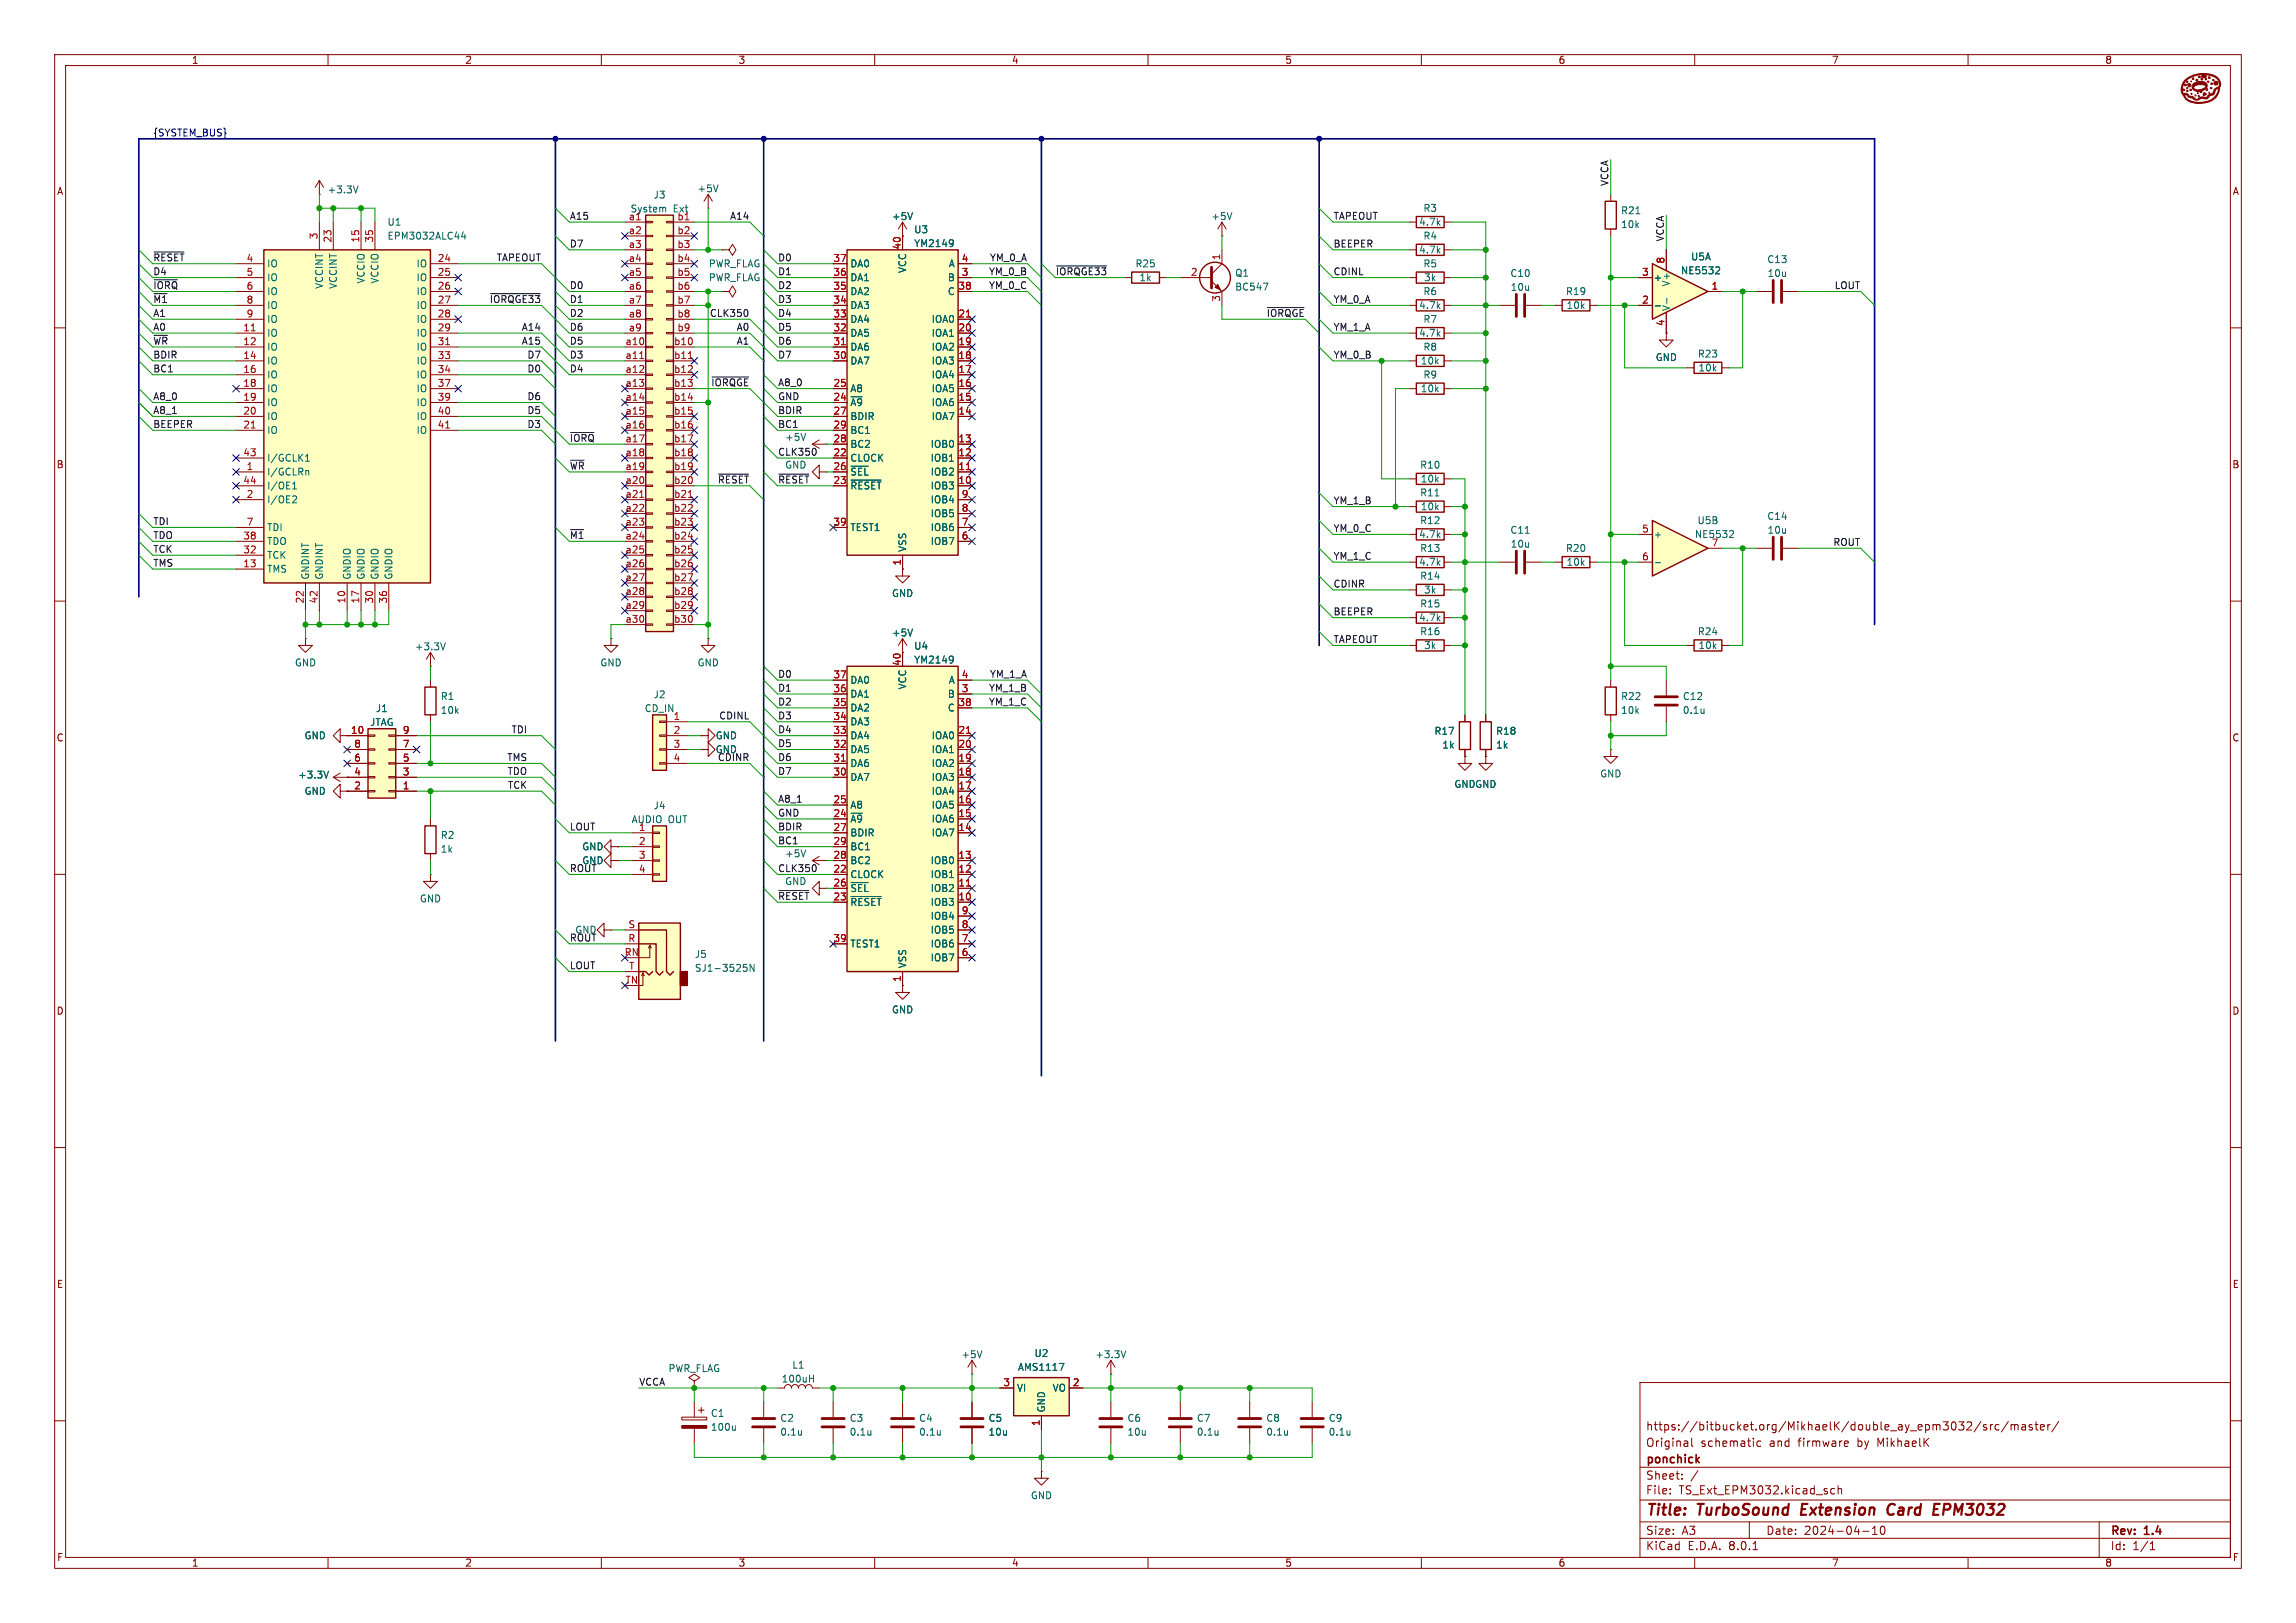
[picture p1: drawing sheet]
<svg xmlns="http://www.w3.org/2000/svg" width="420mm" height="297mm" viewBox="0 0 420 297" stroke-linecap="round" stroke-linejoin="round" font-family="sans-serif">
<defs><g id="words">
<g font-size="2.8" fill="#840000">
<text x="301" y="277.9">Title:</text>
<text x="310.6" y="277.9">TurboSound</text>
<text x="330.3" y="277.9">Extension</text>
<text x="346.9" y="277.9">Card</text>
<text x="356.1" y="277.9">EPM3032</text>
</g>
<g font-size="2.1" fill="#840000">
<text x="301" y="262">https://bitbucket.org/MikhaelK/double_ay_epm3032/src/master/</text>
<text x="301" y="268.2">ponchick</text>
<text x="301" y="265">Original</text>
<text x="311.1" y="265">schematic</text>
<text x="323.7" y="265">and</text>
<text x="329.1" y="265">firmware</text>
<text x="340" y="265">by</text>
<text x="343.8" y="265">MikhaelK</text>
<text x="301" y="273.7">File:</text>
<text x="301" y="271">Sheet:</text>
<text x="307.1" y="273.7">TS_Ext_EPM3032.kicad_sch</text>
<text x="301" y="281.1">Size:</text>
<text x="307.6" y="281.1">A3</text>
<text x="323" y="281.1">Date:</text>
<text x="330" y="281.1">2024-04-10</text>
<text x="386" y="281.3">Rev:</text>
<text x="392.4" y="281.3">1.4</text>
<text x="301" y="283.9">KiCad</text>
<text x="308.7" y="283.9">E.D.A.</text>
<text x="316.3" y="283.9">8.0.1</text>
<text x="386" y="283.9">Id:</text>
<text x="390.1" y="283.9">1/1</text>
</g>
<g font-size="1.8" fill="#840000">
<text x="35" y="11.9">1</text>
<text x="85" y="11.9">2</text>
<text x="135" y="11.9">3</text>
<text x="185" y="11.9">4</text>
<text x="235" y="11.9">5</text>
<text x="285" y="11.9">6</text>
<text x="335" y="11.9">7</text>
<text x="385" y="11.9">8</text>
<text x="10.3" y="35.9">A</text>
<text x="408.3" y="35.9">A</text>
<text x="10.3" y="85.9">B</text>
<text x="408.2" y="85.9">B</text>
<text x="10.3" y="135.9">C</text>
<text x="408.2" y="135.9">C</text>
<text x="10.3" y="185.9">D</text>
<text x="408.2" y="185.9">D</text>
<text x="10.3" y="235.9">E</text>
<text x="408.3" y="235.9">E</text>
<text x="10.3" y="285.9">F</text>
<text x="35" y="286.9">1</text>
<text x="85" y="286.9">2</text>
<text x="135" y="286.9">3</text>
<text x="185" y="286.9">4</text>
<text x="235" y="286.9">5</text>
<text x="285" y="286.9">6</text>
<text x="335" y="286.9">7</text>
<text x="385" y="286.9">8</text>
<text x="408.3" y="285.9">F</text>
</g>
<text font-size="1.8" fill="#000084" x="27.9" y="25">{SYSTEM_BUS}</text>
<g font-size="1.8" fill="#006464">
<text x="59.8" y="35.6">+3.3V</text>
<text x="127.5" y="35.4">+5V</text>
<text x="70.8" y="41.5">U1</text>
<text x="114.9" y="40.4">a1</text>
<text x="115.3" y="39.1">System</text>
<text x="119.5" y="36.5">J3</text>
<text x="123.1" y="39.1">Ext</text>
<text x="123.8" y="40.4">b1</text>
<text x="163.1" y="40.5">+5V</text>
<text x="221.5" y="40.5">+5V</text>
<text x="259.5" y="41.5">4.7k</text>
<text x="260.3" y="39">R3</text>
<text x="296.4" y="39.4">R21</text>
<text x="296.4" y="41.9">10k</text>
<text x="70.8" y="44">EPM3032ALC44</text>
<text x="167.1" y="42.9">U3</text>
<text x="167.1" y="45.4">YM2149</text>
<text x="259.5" y="46.6">4.7k</text>
<text x="260.3" y="44">R4</text>
<text x="309.2" y="47.9">U5A</text>
<text x="48.8" y="49.1">IO</text>
<text x="48.8" y="51.7">IO</text>
<text x="59.3" y="53" transform="rotate(-90 59.3 53)">VCCINT</text>
<text x="61.8" y="53" transform="rotate(-90 61.8 53)">VCCINT</text>
<text x="66.9" y="52" transform="rotate(-90 66.9 52)">VCCIO</text>
<text x="69.4" y="52" transform="rotate(-90 69.4 52)">VCCIO</text>
<text x="76.1" y="49.1">IO</text>
<text x="76.1" y="51.7">IO</text>
<text x="129.5" y="49.1">PWR_FLAG</text>
<text x="129.5" y="51.7">PWR_FLAG</text>
<text x="155.4" y="51.7">DA1</text>
<text x="155.4" y="49.1">DA0</text>
<text x="166" y="50.1" transform="rotate(-90 166 50.1)">VCC</text>
<text x="173.3" y="51.7">B</text>
<text x="173.5" y="49.1">A</text>
<text x="207.6" y="49.1">R25</text>
<text x="208.3" y="51.7">1k</text>
<text x="225.8" y="53.4">BC547</text>
<text x="225.8" y="50.8">Q1</text>
<text x="260.3" y="49.1">R5</text>
<text x="260.4" y="51.7">3k</text>
<text x="276.2" y="50.9">C10</text>
<text x="276.2" y="53.4">10u</text>
<text x="302.4" y="51.7">+</text>
<text x="305.7" y="52.5" transform="rotate(-90 305.7 52.5)">V+</text>
<text x="307.4" y="50.4">NE5532</text>
<text x="323.2" y="48.3">C13</text>
<text x="323.2" y="50.9">10u</text>
<text x="48.8" y="54.2">IO</text>
<text x="48.8" y="56.7">IO</text>
<text x="48.8" y="59.3">IO</text>
<text x="76.1" y="54.2">IO</text>
<text x="76.1" y="56.7">IO</text>
<text x="76.1" y="59.3">IO</text>
<text x="155.4" y="59.3">DA4</text>
<text x="155.4" y="56.7">DA3</text>
<text x="155.4" y="54.2">DA2</text>
<text x="170.3" y="59.3">IOA0</text>
<text x="173.3" y="54.2">C</text>
<text x="259.5" y="56.7">4.7k</text>
<text x="260.3" y="59.3">R7</text>
<text x="260.3" y="54.2">R6</text>
<text x="286.3" y="54.2">R19</text>
<text x="286.5" y="56.7">10k</text>
<text x="305.7" y="57" transform="rotate(-90 305.7 57)">V-</text>
<text x="48.8" y="61.8">IO</text>
<text x="48.8" y="64.4">IO</text>
<text x="76.1" y="61.8">IO</text>
<text x="76.1" y="64.4">IO</text>
<text x="155.4" y="64.4">DA6</text>
<text x="155.4" y="61.8">DA5</text>
<text x="170.3" y="64.4">IOA2</text>
<text x="170.3" y="61.8">IOA1</text>
<text x="259.5" y="61.8">4.7k</text>
<text x="260.3" y="64.4">R8</text>
<text x="310.5" y="65.6">R23</text>
<text x="48.8" y="66.9">IO</text>
<text x="48.8" y="69.4">IO</text>
<text x="48.8" y="72">IO</text>
<text x="76.1" y="66.9">IO</text>
<text x="76.1" y="69.4">IO</text>
<text x="76.1" y="72">IO</text>
<text x="155.4" y="72">A8</text>
<text x="155.4" y="66.9">DA7</text>
<text x="170.3" y="72">IOA5</text>
<text x="170.3" y="69.4">IOA4</text>
<text x="170.3" y="66.9">IOA3</text>
<text x="259.8" y="66.9">10k</text>
<text x="259.8" y="72">10k</text>
<text x="260.3" y="69.4">R9</text>
<text x="302.8" y="66.3">GND</text>
<text x="310.6" y="68.2">10k</text>
<text x="48.8" y="74.5">IO</text>
<text x="48.8" y="77.1">IO</text>
<text x="76.1" y="74.5">IO</text>
<text x="76.1" y="77.1">IO</text>
<text x="155.4" y="74.5">~{A9}</text>
<text x="155.4" y="77.1">BDIR</text>
<text x="170.3" y="77.1">IOA7</text>
<text x="170.3" y="74.5">IOA6</text>
<text x="48.8" y="79.6">IO</text>
<text x="76.1" y="79.6">IO</text>
<text x="143.5" y="80.9">+5V</text>
<text x="155.4" y="82.1">BC2</text>
<text x="155.4" y="79.6">BC1</text>
<text x="170.1" y="82.1">IOB0</text>
<text x="48.8" y="87.2">I/GCLRn</text>
<text x="48.8" y="84.7">I/GCLK1</text>
<text x="48.8" y="89.8">I/OE1</text>
<text x="143.5" y="86">GND</text>
<text x="155.4" y="84.7">CLOCK</text>
<text x="155.4" y="89.8">~{RESET}</text>
<text x="155.4" y="87.2">~{SEL}</text>
<text x="170.1" y="89.8">IOB3</text>
<text x="170.1" y="87.2">IOB2</text>
<text x="170.1" y="84.7">IOB1</text>
<text x="259.7" y="86">R10</text>
<text x="259.8" y="88.5">10k</text>
<text x="48.8" y="92.3">I/OE2</text>
<text x="170.1" y="94.8">IOB5</text>
<text x="170.1" y="92.3">IOB4</text>
<text x="259.7" y="91">R11</text>
<text x="259.8" y="93.6">10k</text>
<text x="323.2" y="95.3">C14</text>
<text x="48.8" y="99.9">TDO</text>
<text x="48.8" y="97.4">TDI</text>
<text x="155.4" y="97.4">TEST1</text>
<text x="166" y="101.1" transform="rotate(-90 166 101.1)">VSS</text>
<text x="170.1" y="99.9">IOB7</text>
<text x="170.1" y="97.4">IOB6</text>
<text x="259.5" y="98.7">4.7k</text>
<text x="259.7" y="101.2">R13</text>
<text x="259.7" y="96.1">R12</text>
<text x="276.2" y="97.9">C11</text>
<text x="276.2" y="100.4">10u</text>
<text x="286.3" y="101.2">R20</text>
<text x="302.4" y="98.7">+</text>
<text x="309.9" y="98.7">NE5532</text>
<text x="310.4" y="96.1">U5B</text>
<text x="313" y="100.1">7</text>
<text x="323.2" y="97.9">10u</text>
<text x="48.8" y="105">TMS</text>
<text x="48.8" y="102.5">TCK</text>
<text x="56.7" y="106.2" transform="rotate(-90 56.7 106.2)">GNDINT</text>
<text x="59.3" y="106.2" transform="rotate(-90 59.3 106.2)">GNDINT</text>
<text x="64.4" y="106.2" transform="rotate(-90 64.4 106.2)">GNDIO</text>
<text x="66.9" y="106.2" transform="rotate(-90 66.9 106.2)">GNDIO</text>
<text x="69.4" y="106.2" transform="rotate(-90 69.4 106.2)">GNDIO</text>
<text x="72" y="106.2" transform="rotate(-90 72 106.2)">GNDIO</text>
<text x="259.5" y="103.7">4.7k</text>
<text x="259.7" y="106.3">R14</text>
<text x="286.5" y="103.7">10k</text>
<text x="163.1" y="109.4">GND</text>
<text x="259.5" y="113.9">4.7k</text>
<text x="259.7" y="111.4">R15</text>
<text x="260.4" y="108.8">3k</text>
<text x="75.8" y="119.2">+3.3V</text>
<text x="163.1" y="116.7">+5V</text>
<text x="167.1" y="119.1">U4</text>
<text x="259.7" y="116.4">R16</text>
<text x="260.4" y="119">3k</text>
<text x="310.5" y="116.4">R24</text>
<text x="310.6" y="119">10k</text>
<text x="53.8" y="122.1">GND</text>
<text x="109.7" y="122.1">GND</text>
<text x="127.5" y="122.1">GND</text>
<text x="155.4" y="125.3">DA0</text>
<text x="167.1" y="121.6">YM2149</text>
<text x="173.5" y="125.3">A</text>
<text x="68.7" y="130.5">J1</text>
<text x="80.5" y="128.3">R1</text>
<text x="80.5" y="130.8">10k</text>
<text x="117.8" y="130.5">CD_IN</text>
<text x="119.5" y="128">J2</text>
<text x="155.4" y="130.4">DA2</text>
<text x="155.4" y="127.9">DA1</text>
<text x="166" y="126.3" transform="rotate(-90 166 126.3)">VCC</text>
<text x="173.3" y="127.9">B</text>
<text x="173.3" y="130.4">C</text>
<text x="296.4" y="128.3">R22</text>
<text x="296.4" y="130.8">10k</text>
<text x="307.7" y="128.3">C12</text>
<text x="307.7" y="130.8">0.1u</text>
<text x="55.6" y="135.5">GND</text>
<text x="67.6" y="133.1">JTAG</text>
<text x="130.8" y="135.5">GND</text>
<text x="155.4" y="135.5">DA4</text>
<text x="155.4" y="132.9">DA3</text>
<text x="170.3" y="135.5">IOA0</text>
<text x="262.3" y="134.6">R17</text>
<text x="263.7" y="137.2">1k</text>
<text x="273.6" y="134.6">R18</text>
<text x="273.6" y="137.2">1k</text>
<text x="54.4" y="142.7">+3.3V</text>
<text x="130.8" y="138">GND</text>
<text x="155.4" y="143.1">DA7</text>
<text x="155.4" y="140.6">DA6</text>
<text x="155.4" y="138">DA5</text>
<text x="170.3" y="143.1">IOA3</text>
<text x="170.3" y="140.6">IOA2</text>
<text x="170.3" y="138">IOA1</text>
<text x="292.6" y="142.5">GND</text>
<text x="55.6" y="145.6">GND</text>
<text x="119.5" y="148.3">J4</text>
<text x="155.4" y="148.2">A8</text>
<text x="170.3" y="148.2">IOA5</text>
<text x="170.3" y="145.6">IOA4</text>
<text x="265.9" y="144.4">GNDGND</text>
<text x="80.5" y="153.7">R2</text>
<text x="106.4" y="155.8">GND</text>
<text x="115.4" y="150.8">AUDIO OUT</text>
<text x="116.8" y="152.1">1</text>
<text x="155.4" y="150.7">~{A9}</text>
<text x="155.4" y="153.3">BDIR</text>
<text x="155.4" y="155.8">BC1</text>
<text x="170.3" y="153.3">IOA7</text>
<text x="170.3" y="150.7">IOA6</text>
<text x="80.5" y="156.2">1k</text>
<text x="106.4" y="158.3">GND</text>
<text x="143.5" y="157.1">+5V</text>
<text x="155.4" y="160.9">CLOCK</text>
<text x="155.4" y="158.3">BC2</text>
<text x="170.1" y="160.9">IOB1</text>
<text x="170.1" y="158.3">IOB0</text>
<text x="76.7" y="165.3">GND</text>
<text x="143.5" y="162.2">GND</text>
<text x="155.4" y="166">~{RESET}</text>
<text x="155.4" y="163.4">~{SEL}</text>
<text x="170.1" y="166">IOB3</text>
<text x="170.1" y="163.4">IOB2</text>
<text x="155.4" y="173.6">TEST1</text>
<text x="170.1" y="173.6">IOB6</text>
<text x="170.1" y="171">IOB5</text>
<text x="170.1" y="168.5">IOB4</text>
<text x="127" y="175.5">J5</text>
<text x="127" y="178">SJ1-3525N</text>
<text x="166" y="177.3" transform="rotate(-90 166 177.3)">VSS</text>
<text x="170.1" y="176.1">IOB7</text>
<text x="163.1" y="185.6">GND</text>
<text x="122.2" y="251.3">PWR_FLAG</text>
<text x="144.8" y="250.7">L1</text>
<text x="175.8" y="248.7">+5V</text>
<text x="186.1" y="251.1">AMS1117</text>
<text x="189.1" y="248.5">U2</text>
<text x="200.3" y="248.7">+3.3V</text>
<text x="142.9" y="253.2">100uH</text>
<text x="185.9" y="254.9">VI</text>
<text x="192.4" y="254.9">VO</text>
<text x="129.9" y="259.5">C1</text>
<text x="129.9" y="262">100u</text>
<text x="142.6" y="260.4">C2</text>
<text x="142.6" y="262.9">0.1u</text>
<text x="155.3" y="260.4">C3</text>
<text x="155.3" y="262.9">0.1u</text>
<text x="168" y="260.4">C4</text>
<text x="168" y="262.9">0.1u</text>
<text x="180.7" y="260.4">C5</text>
<text x="180.7" y="262.9">10u</text>
<text x="191.4" y="258.6" transform="rotate(-90 191.4 258.6)">GND</text>
<text x="206.1" y="260.4">C6</text>
<text x="206.1" y="262.9">10u</text>
<text x="218.8" y="260.4">C7</text>
<text x="218.8" y="262.9">0.1u</text>
<text x="231.5" y="260.4">C8</text>
<text x="231.5" y="262.9">0.1u</text>
<text x="243" y="260.4">C9</text>
<text x="243" y="262.9">0.1u</text>
<text x="188.5" y="274.5">GND</text>
</g>
<g font-size="1.8" fill="#0f0f0f">
<text x="294.3" y="34.1" transform="rotate(-90 294.3 34.1)">VCCA</text>
<text x="104.1" y="40.3">A15</text>
<text x="133.4" y="40.3">A14</text>
<text x="243.8" y="40.3">TAPEOUT</text>
<text x="27.9" y="47.9">~{RESET}</text>
<text x="90.8" y="47.9">TAPEOUT</text>
<text x="104.1" y="45.4">D7</text>
<text x="142.2" y="47.9">D0</text>
<text x="181" y="47.9">YM_0_A</text>
<text x="243.8" y="45.4">BEEPER</text>
<text x="304.4" y="44.3" transform="rotate(-90 304.4 44.3)">VCCA</text>
<text x="27.9" y="53">~{IORQ}</text>
<text x="27.9" y="50.5">D4</text>
<text x="104.1" y="53">D0</text>
<text x="142.2" y="50.5">D1</text>
<text x="142.2" y="53">D2</text>
<text x="180.8" y="50.5">YM_0_B</text>
<text x="180.8" y="53">YM_0_C</text>
<text x="193" y="50.5">~{IORQGE33}</text>
<text x="243.8" y="50.5">CDINL</text>
<text x="335.5" y="53">LOUT</text>
<text x="27.9" y="55.5">~{M1}</text>
<text x="27.9" y="58.1">A1</text>
<text x="89.5" y="55.5">~{IORQGE33}</text>
<text x="104.1" y="55.5">D1</text>
<text x="104.1" y="58.1">D2</text>
<text x="129.8" y="58.1">CLK350</text>
<text x="142.2" y="55.5">D3</text>
<text x="142.2" y="58.1">D4</text>
<text x="231.6" y="58.1">~{IORQGE}</text>
<text x="243.8" y="55.5">YM_0_A</text>
<text x="27.9" y="63.2">~{WR}</text>
<text x="27.9" y="60.6">A0</text>
<text x="27.9" y="65.7">BDIR</text>
<text x="95.3" y="60.6">A14</text>
<text x="95.3" y="63.2">A15</text>
<text x="96.4" y="65.7">D7</text>
<text x="104.1" y="60.6">D6</text>
<text x="104.1" y="63.2">D5</text>
<text x="104.1" y="65.7">D3</text>
<text x="134.7" y="60.6">A0</text>
<text x="134.7" y="63.2">A1</text>
<text x="142.2" y="65.7">D7</text>
<text x="142.2" y="63.2">D6</text>
<text x="142.2" y="60.6">D5</text>
<text x="243.8" y="65.7">YM_0_B</text>
<text x="243.8" y="60.6">YM_1_A</text>
<text x="27.9" y="68.2">BC1</text>
<text x="96.4" y="68.2">D0</text>
<text x="104.1" y="68.2">D4</text>
<text x="130" y="70.8">~{IORQGE}</text>
<text x="142.2" y="70.8">A8_0</text>
<text x="27.9" y="73.3">A8_0</text>
<text x="27.9" y="75.9">A8_1</text>
<text x="96.4" y="75.9">D5</text>
<text x="96.4" y="73.3">D6</text>
<text x="142.2" y="75.9">BDIR</text>
<text x="142.2" y="73.3">GND</text>
<text x="27.9" y="78.4">BEEPER</text>
<text x="96.4" y="78.4">D3</text>
<text x="104.1" y="80.9">~{IORQ}</text>
<text x="142.2" y="83.5">CLK350</text>
<text x="142.2" y="78.4">BC1</text>
<text x="104.1" y="86">~{WR}</text>
<text x="131.2" y="88.6">~{RESET}</text>
<text x="142.2" y="88.6">~{RESET}</text>
<text x="243.8" y="92.4">YM_1_B</text>
<text x="27.9" y="101.3">TCK</text>
<text x="27.9" y="98.7">TDO</text>
<text x="27.9" y="96.2">TDI</text>
<text x="104.1" y="98.7">~{M1}</text>
<text x="243.8" y="97.4">YM_0_C</text>
<text x="335.3" y="100">ROUT</text>
<text x="27.9" y="103.8">TMS</text>
<text x="243.8" y="107.6">CDINR</text>
<text x="243.8" y="102.5">YM_1_C</text>
<text x="243.8" y="112.7">BEEPER</text>
<text x="243.8" y="117.8">TAPEOUT</text>
<text x="142.2" y="124.1">D0</text>
<text x="181" y="124.1">YM_1_A</text>
<text x="131.5" y="131.7">CDINL</text>
<text x="142.2" y="126.7">D1</text>
<text x="142.2" y="129.2">D2</text>
<text x="142.2" y="131.7">D3</text>
<text x="180.8" y="129.2">YM_1_C</text>
<text x="180.8" y="126.7">YM_1_B</text>
<text x="93.5" y="134.3">TDI</text>
<text x="142.2" y="136.8">D5</text>
<text x="142.2" y="134.3">D4</text>
<text x="92.7" y="139.4">TMS</text>
<text x="92.7" y="141.9">TDO</text>
<text x="131.2" y="139.4">CDINR</text>
<text x="142.2" y="139.4">D6</text>
<text x="142.2" y="141.9">D7</text>
<text x="92.8" y="144.4">TCK</text>
<text x="142.2" y="147">A8_1</text>
<text x="142.2" y="149.5">GND</text>
<text x="104.1" y="152.1">LOUT</text>
<text x="142.2" y="152.1">BDIR</text>
<text x="142.2" y="154.6">BC1</text>
<text x="104.1" y="159.7">ROUT</text>
<text x="142.2" y="159.7">CLK350</text>
<text x="142.2" y="164.8">~{RESET}</text>
<text x="104.1" y="172.4">ROUT</text>
<text x="105.1" y="171">GND</text>
<text x="104.1" y="177.5">LOUT</text>
<text x="116.8" y="253.7">VCCA</text>
</g>
<g font-size="1.8" fill="#a90000">
<text x="58.2" y="43.9" transform="rotate(-90 58.2 43.9)">3</text>
<text x="60.7" y="44.5" transform="rotate(-90 60.7 44.5)">23</text>
<text x="65.8" y="44.5" transform="rotate(-90 65.8 44.5)">15</text>
<text x="68.3" y="44.5" transform="rotate(-90 68.3 44.5)">35</text>
<text x="114.9" y="42.9">a2</text>
<text x="114.9" y="45.5">a3</text>
<text x="123.8" y="42.9">b2</text>
<text x="123.8" y="45.5">b3</text>
<text x="164.8" y="45.8" transform="rotate(-90 164.8 45.8)">40</text>
<text x="223.3" y="47.7" transform="rotate(-90 223.3 47.7)">1</text>
<text x="45" y="48">4</text>
<text x="45" y="50.5">5</text>
<text x="45" y="53.1">6</text>
<text x="80" y="48">24</text>
<text x="80" y="50.5">25</text>
<text x="80" y="53.1">26</text>
<text x="114.9" y="48">a4</text>
<text x="114.9" y="50.5">a5</text>
<text x="114.9" y="53.1">a6</text>
<text x="123.8" y="48">b4</text>
<text x="123.8" y="50.5">b5</text>
<text x="123.8" y="53.1">b6</text>
<text x="152.4" y="53.1">35</text>
<text x="152.4" y="50.5">36</text>
<text x="152.4" y="48">37</text>
<text x="175.2" y="53.1">38</text>
<text x="175.8" y="50.5">3</text>
<text x="175.8" y="48">4</text>
<text x="217.7" y="50.5">2</text>
<text x="300.3" y="50.5">3</text>
<text x="304.5" y="48.3" transform="rotate(-90 304.5 48.3)">8</text>
<text x="313" y="53.1">1</text>
<text x="45" y="55.6">8</text>
<text x="45" y="58.2">9</text>
<text x="80" y="55.6">27</text>
<text x="80" y="58.2">28</text>
<text x="114.9" y="55.6">a7</text>
<text x="114.9" y="58.2">a8</text>
<text x="123.8" y="55.6">b7</text>
<text x="123.8" y="58.2">b8</text>
<text x="152.4" y="58.2">33</text>
<text x="152.4" y="55.6">34</text>
<text x="175.2" y="58.2">21</text>
<text x="223.3" y="55.3" transform="rotate(-90 223.3 55.3)">3</text>
<text x="300.3" y="55.6">2</text>
<text x="304.5" y="59.8" transform="rotate(-90 304.5 59.8)">4</text>
<text x="44.4" y="60.7">11</text>
<text x="44.4" y="63.2">12</text>
<text x="44.4" y="65.8">14</text>
<text x="80" y="60.7">29</text>
<text x="80" y="63.2">31</text>
<text x="80" y="65.8">33</text>
<text x="114.3" y="63.2">a10</text>
<text x="114.3" y="65.8">a11</text>
<text x="114.9" y="60.7">a9</text>
<text x="123.2" y="63.2">b10</text>
<text x="123.2" y="65.8">b11</text>
<text x="123.8" y="60.7">b9</text>
<text x="152.4" y="65.8">30</text>
<text x="152.4" y="63.2">31</text>
<text x="152.4" y="60.7">32</text>
<text x="175.2" y="65.8">18</text>
<text x="175.2" y="63.2">19</text>
<text x="175.2" y="60.7">20</text>
<text x="44.4" y="68.3">16</text>
<text x="44.4" y="70.9">18</text>
<text x="80" y="68.3">34</text>
<text x="80" y="70.9">37</text>
<text x="114.3" y="68.3">a12</text>
<text x="114.3" y="70.9">a13</text>
<text x="123.2" y="68.3">b12</text>
<text x="123.2" y="70.9">b13</text>
<text x="152.4" y="70.9">25</text>
<text x="175.2" y="70.9">16</text>
<text x="175.2" y="68.3">17</text>
<text x="44.4" y="73.4">19</text>
<text x="44.4" y="75.9">20</text>
<text x="80" y="73.4">39</text>
<text x="80" y="75.9">40</text>
<text x="114.3" y="73.4">a14</text>
<text x="114.3" y="75.9">a15</text>
<text x="123.2" y="73.4">b14</text>
<text x="123.2" y="75.9">b15</text>
<text x="152.4" y="73.4">24</text>
<text x="152.4" y="75.9">27</text>
<text x="175.2" y="75.9">14</text>
<text x="175.2" y="73.4">15</text>
<text x="44.4" y="78.5">21</text>
<text x="44.4" y="83.6">43</text>
<text x="80" y="78.5">41</text>
<text x="114.3" y="78.5">a16</text>
<text x="114.3" y="81">a17</text>
<text x="114.3" y="83.6">a18</text>
<text x="123.2" y="78.5">b16</text>
<text x="123.2" y="81">b17</text>
<text x="123.2" y="83.6">b18</text>
<text x="152.4" y="83.6">22</text>
<text x="152.4" y="81">28</text>
<text x="152.4" y="78.5">29</text>
<text x="175.2" y="83.6">12</text>
<text x="175.2" y="81">13</text>
<text x="44.4" y="88.6">44</text>
<text x="45" y="86.1">1</text>
<text x="114.3" y="86.1">a19</text>
<text x="114.3" y="88.6">a20</text>
<text x="123.2" y="86.1">b19</text>
<text x="123.2" y="88.6">b20</text>
<text x="152.4" y="88.6">23</text>
<text x="152.4" y="86.1">26</text>
<text x="175.2" y="88.6">10</text>
<text x="175.2" y="86.1">11</text>
<text x="45" y="91.2">2</text>
<text x="114.3" y="91.2">a21</text>
<text x="114.3" y="93.7">a22</text>
<text x="123.2" y="91.2">b21</text>
<text x="123.2" y="93.7">b22</text>
<text x="175.8" y="93.7">8</text>
<text x="175.8" y="91.2">9</text>
<text x="44.4" y="101.3">32</text>
<text x="44.4" y="98.8">38</text>
<text x="45" y="96.3">7</text>
<text x="114.3" y="96.3">a23</text>
<text x="114.3" y="98.8">a24</text>
<text x="114.3" y="101.3">a25</text>
<text x="123.2" y="96.3">b23</text>
<text x="123.2" y="98.8">b24</text>
<text x="123.2" y="101.3">b25</text>
<text x="152.4" y="96.3">39</text>
<text x="175.8" y="98.8">6</text>
<text x="175.8" y="96.3">7</text>
<text x="300.3" y="97.5">5</text>
<text x="44.4" y="103.9">13</text>
<text x="114.3" y="103.9">a26</text>
<text x="114.3" y="106.4">a27</text>
<text x="123.2" y="103.9">b26</text>
<text x="123.2" y="106.4">b27</text>
<text x="164.8" y="103.6" transform="rotate(-90 164.8 103.6)">1</text>
<text x="300.3" y="102.6">6</text>
<text x="55.6" y="110.5" transform="rotate(-90 55.6 110.5)">22</text>
<text x="58.2" y="110.5" transform="rotate(-90 58.2 110.5)">42</text>
<text x="63.2" y="110.5" transform="rotate(-90 63.2 110.5)">10</text>
<text x="65.8" y="110.5" transform="rotate(-90 65.8 110.5)">17</text>
<text x="68.3" y="110.5" transform="rotate(-90 68.3 110.5)">30</text>
<text x="70.9" y="110.5" transform="rotate(-90 70.9 110.5)">36</text>
<text x="114.3" y="109">a28</text>
<text x="114.3" y="111.5">a29</text>
<text x="123.2" y="109">b28</text>
<text x="123.2" y="111.5">b29</text>
<text x="114.3" y="114">a30</text>
<text x="123.2" y="114">b30</text>
<text x="152.4" y="124.2">37</text>
<text x="164.8" y="122" transform="rotate(-90 164.8 122)">40</text>
<text x="175.8" y="124.2">4</text>
<text x="123.1" y="131.8">1</text>
<text x="152.4" y="131.8">34</text>
<text x="152.4" y="129.3">35</text>
<text x="152.4" y="126.7">36</text>
<text x="175.2" y="129.3">38</text>
<text x="175.8" y="126.7">3</text>
<text x="64.1" y="134.4">10</text>
<text x="64.7" y="136.9">8</text>
<text x="73.6" y="136.9">7</text>
<text x="73.6" y="134.4">9</text>
<text x="123.1" y="134.4">2</text>
<text x="123.1" y="136.9">3</text>
<text x="152.4" y="136.9">32</text>
<text x="152.4" y="134.4">33</text>
<text x="175.2" y="136.9">20</text>
<text x="175.2" y="134.4">21</text>
<text x="64.7" y="142">4</text>
<text x="64.7" y="139.4">6</text>
<text x="73.6" y="142">3</text>
<text x="73.6" y="139.4">5</text>
<text x="123.1" y="139.4">4</text>
<text x="152.4" y="142">30</text>
<text x="152.4" y="139.4">31</text>
<text x="175.2" y="142">18</text>
<text x="175.2" y="139.4">19</text>
<text x="64.7" y="144.5">2</text>
<text x="73.6" y="144.5">1</text>
<text x="152.4" y="149.6">24</text>
<text x="152.4" y="147.1">25</text>
<text x="175.2" y="149.6">15</text>
<text x="175.2" y="147.1">16</text>
<text x="175.2" y="144.5">17</text>
<text x="116.8" y="154.7">2</text>
<text x="152.4" y="152.1">27</text>
<text x="152.4" y="154.7">29</text>
<text x="175.2" y="152.1">14</text>
<text x="116.8" y="157.2">3</text>
<text x="116.8" y="159.8">4</text>
<text x="152.4" y="159.8">22</text>
<text x="152.4" y="157.2">28</text>
<text x="175.2" y="159.8">12</text>
<text x="175.2" y="157.2">13</text>
<text x="152.4" y="164.8">23</text>
<text x="152.4" y="162.3">26</text>
<text x="175.2" y="164.8">10</text>
<text x="175.2" y="162.3">11</text>
<text x="175.8" y="167.4">9</text>
<text x="114.8" y="172.5">R</text>
<text x="114.9" y="169.9">S</text>
<text x="152.4" y="172.5">39</text>
<text x="175.8" y="172.5">7</text>
<text x="175.8" y="169.9">8</text>
<text x="114.2" y="175">RN</text>
<text x="115" y="177.5">T</text>
<text x="164.8" y="179.8" transform="rotate(-90 164.8 179.8)">1</text>
<text x="175.8" y="175">6</text>
<text x="114.3" y="180.1">TN</text>
<text x="183.4" y="253.7">3</text>
<text x="196.1" y="253.7">2</text>
<text x="190.2" y="261.1" transform="rotate(-90 190.2 261.1)">1</text>
</g>
</g></defs>
<g fill="none" stroke="#840000" stroke-width=".18">
<path d="M10 10h400v277h-400zM12 12h396v273h-396zM60 10v2M110 10v2M160 10v2M210 10v2M260 10v2M310 10v2M360 10v2M10 60h2M257.8 40.6h1.3M257.8 50.8h1.3"/>
<path d="M257.8 45.7h1.3M264.2 40.6h1.2M264.2 50.8h1.2M264.2 45.7h1.2M304.8 45.7v3.8M304.8 57.2v3.8M408 60h2M257.8 61h1.3M257.8 66h1.3M264.2 61h1.2M264.2 66h1.2M308.6 67.3h1.3"/>
<path d="M315 67.3h1.2M10 110h2M408 110h2M10 160h2M408 160h2M10 210h2M408 210h2M10 260h2M124.7 259.3h4.6v.5h-4.6zM127 252.7l1-.6-1-.6-1 .6 1 .6v1.3M127 254h.1M127 256.5v2.8"/>
<path d="M127.8 258.1h1M128.3 257.6v1M300 253h108v32h-108zM408 260h2M127 261.4v2.8M300 278.5h108M300 274.5h108M300 268.5h108M305.5 273.2v.2M305.5 272.5v.1M307.7 270.5v.2M307.7 269.8v.1"/>
<path d="M309.4 263.2v1.3l.3 .2M310.6 269.1l-1.3 1.9M320 278.5v3M322.1 263.8l-.4-.1-.3 .3v.4l.1 .2h.6M335.6 272.5l-.4-.1-.3 .3v.4l.1 .2h.6M336.2 272.5l.2-.1 .4 .1 .1 .9M336.2 271.9v1.5M337.6 263.7l.4 .1 .1 .2-.7 .2M338 264.6l-.4 .1M342.5 279.7l.4-.4v1.5M344.2 279.4l.1-.1a.8 .8 0 0 1 .5 .7 .8 .8 0 0 1-.5 .8 1 1 0 0 1-.1-1.4zM360 260.2l.5 .1 .2 .3-1 1.1h1"/>
<path d="M362.4 260.1l-1.3 1.9M363.4 260.8l-.4-.1-.2 .2 .1 .2 .5 .2v.3h-.6M364.1 260.7v1M364.5 260.7l-.3 .1-.1 .2M365.7 260.8l-.5-.1-.3 .3v.4l.2 .2h.6M367.4 260.1l-1.3 1.9M367.9 260.8l.4-.1 .2 .2M367.9 260.7v1M368.5 260.9l.2-.2 .4 .1 .1 .9M368.5 260.9v.8M369.9 260.8h.5l.1 .9M370.5 261l-.5 .1a.29 .29 0 0 0-.2 .3 .29 .29 0 0 0 .2 .3l.5-.1"/>
<path d="M371.7 260.8l-.3-.1-.2 .2v.2l.5 .2v.3h-.5M372.2 260.7h.6M372.4 260.2v1.3l.4 .2M373.2 261.2l.7-.2v-.2l-.5-.1-.2 .2 .1 .7h.6M374.6 260.7v1M375 260.7l-.3 .1-.1 .2M376.6 260.1l-1.3 1.9M384 278.5v6.5M60 285v2M110 285v2M160 285v2M210 285v2"/>
<path d="M260 285v2M300 281.5h108M310 285v2M320.7 283.6h.8M340.7 280.2h1.2M342.5 280.8h.9M360 285v2M393.3 283.6h.9M393.3 282.5l.4-.4v1.5"/>
</g>
<path d="M329.7 275.2l-.3 2h1M346.3 275.2a1.13 1.13 0 0 0-1 .7 1.13 1.13 0 0 0 .2 1.2l.3 .1 .5-.1M353.6 277.2h1M353.9 275.2h.9" fill="none" stroke="#840000" stroke-width=".4"/>
<path d="M259.1 39.6h5.1v2.1h-5.1zM259.1 49.8h5.1v2h-5.1zM259.1 59.9h5.1v2.1h-5.1zM259.1 44.7h5.1v2h-5.1zM259.1 65h5.1v2.1h-5.1zM309.9 66.3h5.1v2h-5.1z" fill="none" stroke="#840000" stroke-width=".25"/>
<path d="M304.9 54.6v.9M134.5 260.9v.8M134.5 261.6l-.2 .1" fill="none" stroke="#006464" stroke-width=".18"/>
<path d="M124.7 260.9h4.6v.5h-4.6z" fill="#840000" stroke="#840000" stroke-width=".18"/>
<path d="M116.8 168.9h7.7v14h-7.7z" fill="#ffffc2"/>
<path d="M124.5 177.8h1.2v2.5h-1.2z" fill="#840000" stroke="#840000" stroke-width=".25"/>
<g fill="none" stroke="#840000" stroke-width=".18">
<path d="M129.5 38.1h.1M129.5 35.6l-.7 1.2M129.5 35.6v2.5M129.5 35.6l.8 1.2M111.8 154.9v1.3l-1.3-1.3 1.3-1.2v1.2h1.2M113 154.9h.1M114.3 172.7h2.5M114.3 170.2h2.5M114.3 177.8h2.5M117.6 178.1l-.3 .5M117.9 178.6l-.3-.5v2.2h-.8M118.9 173l-.3 .5"/>
<path d="M119.1 173.5l-.2-.5v2.3h-2.1M165.1 256.5v2.8M228.6 256.5v2.8M240 256.5v2.8M165.1 261.4v2.8M228.6 261.4v2.8M240 261.4v2.8"/>
</g>
<path d="M116.8 168.9h7.7v14h-7.7zM116.8 177.8h1.3l.6 .6 .7-.6M116.8 172.7h3.2v5.1l.6 .6 .7-.6M116.8 170.2h5.1v7.6l.7 .6 .6-.6" fill="none" stroke="#840000" stroke-width=".25"/>
<path d="M131.4 33.8l-.5 1.3M136 176.5h.6M136.1 177h.3l.3 .2-.1 .4-.5 .1M137.9 176.5v1.2l-.7-1.2v1.2M172 261.8v.8M172 262.5l-.1 .1M235.5 261.8v.8M235.5 262.5l-.1 .1M246.9 261.8v.8M246.9 262.5v.1" fill="none" stroke="#006464" stroke-width=".18"/>
<path d="M163.1 259.6h4M226.6 259.6h4M238 259.6h4.1M163.1 261.1h4M226.6 261.1h4M238 261.1h4.1" fill="none" stroke="#840000" stroke-width=".51"/>
<path d="M302.3 48.3l10.1 5-10.1 5.1z" fill="#ffffc2"/>
<path d="M293.6 36.8h2.1v5.1h-2.1zM259.1 54.9h5.1v2h-5.1zM302.3 48.3l10.1 5-10.1 5.1z" fill="none" stroke="#840000" stroke-width=".25"/>
<path d="M294.6 35.6v1.2M257.8 55.9h1.3M264.2 55.9h1.2M294.6 41.9v1.3M299.7 55.9h2.6M299.7 50.8h2.6M312.4 53.3h2.6M110.5 170.2v1.3l-1.3-1.3 1.3-1.3v1.3h1.3M111.8 170.2h.1M139.7 256.5v2.8M142.2 254h1.3a.64 .64 0 0 1 .6-.6 .64 .64 0 0 1 .7 .6 .64 .64 0 0 1 .6-.6 .64 .64 0 0 1 .6 .6 .64 .64 0 0 1 .7-.6 .64 .64 0 0 1 .6 .6 .64 .64 0 0 1 .7-.6 .64 .64 0 0 1 .6 .6h1.3M139.7 261.4v2.8" fill="none" stroke="#840000" stroke-width=".18"/>
<path d="M299.3 39.1h.7M302.8 56h1M314 48.8l.4 .1 .2 .3-.8 .9h.8M148.1 252.2h.7M148.8 251.6v1.3M146.6 261.8v.8M146.6 262.5l-.1 .1" fill="none" stroke="#006464" stroke-width=".18"/>
<path d="M137.7 259.6h4M137.7 261.1h4" fill="none" stroke="#840000" stroke-width=".51"/>
<path d="M185.4 252.1h10.2v7h-10.2z" fill="#ffffc2"/>
<path d="M285.7 54.9h5.1v2h-5.1zM185.4 252.1h10.2v7h-10.2z" fill="none" stroke="#840000" stroke-width=".25"/>
<g fill="none" stroke="#840000" stroke-width=".18">
<path d="M274.3 55.9h2.8M279.1 55.9h2.8M284.5 55.9h1.2M290.8 55.9h1.3M149.9 86.4v-1.3l-1.3 1.3 1.3 1.2v-1.2h1.2M151.1 86.4h.1M55.9 116.8v1.3h1.2l-1.2 1.3-1.3-1.3h1.3M55.9 116.8h.1M177.8 251.5h.1M177.8 248.9l-.8 1.3M177.8 248.9v2.6M177.8 248.9l.8 1.3"/>
<path d="M182.9 254h2.5M190.5 259.1v2.5M195.6 254h2.5"/>
</g>
<path d="M179.6 247.2l-.4 1.3M193.8 249.5h.8l-.5 1.3" fill="none" stroke="#006464" stroke-width=".18"/>
<path d="M277.4 53.8v4.1M278.9 53.8v4.1" fill="none" stroke="#840000" stroke-width=".51"/>
<path d="M302.3 95.3l10.1 5-10.1 5.1z" fill="#ffffc2"/>
<g fill="none" stroke="#840000" stroke-width=".25">
<path d="M207 49.8h5.1v2h-5.1zM302.3 95.3l10.1 5-10.1 5.1zM309.9 117.1h5.1v2h-5.1z"/>
<circle cx="222.2" cy="50.8" r="2.82"/>
</g>
<g fill="none" stroke="#840000" stroke-width=".18">
<path d="M205.7 50.8h1.3M212.1 50.8h1.3M215.9 50.8h5.7M221.6 51.4l1.9 1.9v2.6M223.5 45.7v2.6l-1.9 1.9M321.3 53.3h2.8M326.1 53.3h2.8M299.7 97.8h2.6M78.7 119.4l-.7 1.3M78.7 119.4v2.5M78.7 119.4l.8 1.3M299.7 102.9h2.6"/>
<path d="M308.6 118.1h1.3M312.4 100.3h2.6M315 118.1h1.2M321.3 100.3h2.8M326.1 100.3h2.8M62.2 134.6v-1.2l-1.2 1.2 1.2 1.3v-1.3h1.3M63.5 134.6h.1M78.7 121.9h.1M61 142.2l1.2 .8M61 142.2h2.5M62.2 144.8v-1.3l-1.2 1.3 1.2 1.3v-1.3h1.3M62.2 141.5l-1.2 .7"/>
<path d="M63.5 144.8h.1M63.5 142.2h.1M152.4 256.5v2.8M177.8 256.5v2.8M152.4 261.4v2.8M177.8 261.4v2.8"/>
</g>
<path d="M231.1 51.8h.8l-.5 1.3M316.6 97.1l.4 .1 .1 .3-.8 .9h.8M81.5 117.7l-.5 1.2M302.8 103h1M60.1 141.1l-.4 1.3M159.3 261.8v.8M159.3 262.5l-.1 .1" fill="none" stroke="#006464" stroke-width=".18"/>
<path d="M221.6 48.9v3.8M324.4 51.3v4.1M325.9 51.3v4.1M324.4 98.3v4.1M325.9 98.3v4.1M150.4 259.6h4M175.8 259.6h4M150.4 261.1h4M175.8 261.1h4" fill="none" stroke="#840000" stroke-width=".51"/>
<g fill="#840000" stroke="#840000" stroke-width=".18">
<path d="M401.5 17.4l.2 .1-.1 .1z"/>
<path d="M401.9 17l.2 .1h-.1z"/>
<path d="M400 16.1h.2l-.1 .1z"/>
<path d="M400 14.8l.2 .2-.1 .2z"/>
<path d="M400.8 14.8v.2z"/>
<path d="M400.8 17.1h.1v.2z"/>
<path d="M401 14.3h.3v.2h-.3z"/>
<path d="M402.1 17.5l.2 .1-.1 .2z"/>
<path d="M402.7 14.3l.2 .1v.2h-.3z"/>
<path d="M403.4 14.4h.2l-.1 .2z"/>
<path d="M403.8 14.8l.3 .2h-.3z"/>
<path d="M404.1 16.9l.1 .1-.1 .1z"/>
<path d="M404.3 16.1l.2-.1 .1 .1-.2 .1z"/>
<path d="M404.7 14.6h.2l.1 .1-.1 .1z"/>
<path d="M399.6 15.5l.2-.1 .1 .2-.2 .1z"/>
<path d="M400 16.5h.1l.1 .2h-.2z"/>
<path d="M400.6 16.3h.2l.1 .2h-.3z"/>
<path d="M403.6 16.3h.2l-.1 .3-.1-.1z"/>
<path d="M404 14.1h.2l.1 .1-.2 .2z"/>
<path d="M404.4 15.2h.3l.1 .1-.3 .2z"/>
<path d="M401.8 14.5l.3 .1-.3 .2-.1-.1z"/>
<path d="M402.1 14l.3-.1 .1 .2-.2 .1z"/>
<path d="M403.1 17h.1l.4 .2-.5 .3-.1-.3h.3h-.3z"/>
<path d="M400.3 15.3a.35 .35 0 0 1 .5 .4l-.2 .2h-.3l-.1-.4h.3h-.3z"/>
<path d="M402.9 13.8l.7 .1a.41 .41 0 0 1-.4 .3 .41 .41 0 0 1-.4-.2h.5l-.1-.1-.4 .1z"/>
<path d="M405.1 14.9h.5a.36 .36 0 0 1-.1 .6 .36 .36 0 0 1-.5-.3h.5l-.1-.1-.4 .1z"/>
<path d="M401.2 15.4l.1-.1h2.1h-2.1a1.94 1.94 0 0 1 2.4 .1 .98 .98 0 0 1-.9 1.2l-.1 .3-.3-.1a1.71 1.71 0 0 1-1.4-.7h.3a1.57 1.57 0 0 0 2.2-.2v-.1a1.94 1.94 0 0 0-2.2 .1v.2h-.3v-.4z"/>
<path d="M399.8 14.5a5.2 5.2 0 0 1 5.8-.3 1.69 1.69 0 0 1 .4 2.1 2.8 2.8 0 0 1-2.7 2.5l-1.6 .1a2.5 2.5 0 0 1-2.3-1.5h.2a1.85 1.85 0 0 0 1.9 1.3 3.6 3.6 0 0 0 4.2-1.8l.1-.6a.44 .44 0 0 0-.6 .4l-.1 .2a.71 .71 0 0 1-.8 .6 .98 .98 0 0 1-1.5 .5h-.2a1.03 1.03 0 0 1-1.6 0l-.6-.2-.6-.5-.2 .1h-.2l-.3-.3-.1-.8h.5l.1 .3h-.3l-.1 .1a.47 .47 0 0 0 .7 .4l.2 .1 .3 .3a1.53 1.53 0 0 1 1.3 .7h.2a1.68 1.68 0 0 1 1.8-.4 1.5 1.5 0 0 1 1.1-.9 1.24 1.24 0 0 1 1-1 1.44 1.44 0 0 0-1.1-2 4.7 4.7 0 0 0-5.1 1.2l-.4 1.2h-.2v-.1a2.56 2.56 0 0 1 .8-1.7z"/>
<path d="M222.2 52.6l.6-.5 .5 1z"/>
</g>
<path d="M154.9 45.7h20.4v55.9h-20.4z" fill="#ffffc2"/>
<path d="M154.9 45.7h20.4v55.9h-20.4zM77.7 125.7h2.1v5.1h-2.1z" fill="none" stroke="#840000" stroke-width=".25"/>
<g fill="none" stroke="#840000" stroke-width=".18">
<path d="M152.4 58.4h2.5M152.4 50.8h2.5M152.4 55.9h2.5M152.4 53.3h2.5M152.4 48.3h2.5M165.1 43.2h.1M165.1 40.6v5.1M165.1 40.6l-.8 1.3M165.1 40.6l.8 1.3M175.3 58.4h2.5M175.3 50.8h2.5M175.3 53.3h2.5"/>
<path d="M175.3 48.3h2.5M223.5 43.2h.1M223.5 40.6l-.7 1.3M223.5 40.6v2.6M223.5 40.6l.8 1.3M152.4 76.2h2.5M152.4 73.7h2.5M152.4 71.1h2.5M152.4 66h2.5M152.4 63.5h2.5M152.4 61h2.5M152.4 78.7h2.5"/>
<path d="M175.3 76.2h2.5M175.3 73.7h2.5M175.3 71.1h2.5M175.3 68.6h2.5M175.3 66h2.5M175.3 63.5h2.5M175.3 61h2.5M152.4 88.9h2.5M152.4 86.4h2.5M152.4 83.8h2.5M152.4 81.3h2.5M152.4 96.5h2.5"/>
<path d="M175.3 88.9h2.5M175.3 86.4h2.5M175.3 83.8h2.5M175.3 81.3h2.5M175.3 96.5h2.5M175.3 99.1h2.5M175.3 94h2.5M175.3 91.4h2.5M165.1 101.6v2.5M78.7 124.5v1.2M78.7 130.8v1.3M111.8 157.5v1.3l-1.3-1.3 1.3-1.3v1.3h1.2"/>
<path d="M113 157.5h.1M203.2 251.5h.1M203.2 248.9v2.6M203.2 256.5v2.8M203.2 248.9l-.8 1.3M203.2 248.9l.8 1.3M203.2 261.4v2.8"/>
</g>
<path d="M176.8 58h.7M153.9 63.1h.7M176.8 85.9h.7" fill="none" stroke="#a90000" stroke-width=".18"/>
<path d="M166.9 38.9l-.4 1.3M225.3 38.9l-.4 1.3M174.2 43.9l.2 .7-.2 .4M174.4 44.4l-.2 .2M155.7 87.9h5.5M155.7 85.3h3.1M205.9 247.2l-.4 1.3" fill="none" stroke="#006464" stroke-width=".18"/>
<path d="M201.2 259.6h4M201.2 261.1h4" fill="none" stroke="#840000" stroke-width=".51"/>
<path d="M154.9 121.9h20.4v55.9h-20.4z" fill="#ffffc2"/>
<path d="M154.9 121.9h20.4v55.9h-20.4z" fill="none" stroke="#840000" stroke-width=".25"/>
<g fill="none" stroke="#840000" stroke-width=".18">
<path d="M304.8 61v1.2h1.3l-1.3 1.3-1.3-1.3h1.3M304.8 61h.1M165.1 119.4v2.5M152.4 139.7h2.5M152.4 137.2h2.5M152.4 134.6h2.5M152.4 127h2.5M152.4 132.1h2.5M152.4 129.5h2.5M152.4 124.5h2.5M175.3 139.7h2.5M175.3 137.2h2.5"/>
<path d="M175.3 134.6h2.5M175.3 127h2.5M175.3 129.5h2.5M175.3 124.5h2.5M152.4 157.5h2.5M152.4 152.4h2.5M152.4 149.9h2.5M152.4 147.3h2.5M152.4 142.2h2.5M152.4 154.9h2.5M175.3 157.5h2.5M175.3 152.4h2.5"/>
<path d="M175.3 149.9h2.5M175.3 147.3h2.5M175.3 144.8h2.5M175.3 142.2h2.5M152.4 165.1h2.5M152.4 162.6h2.5M152.4 160h2.5M152.4 172.7h2.5M165.1 177.8v2.5M175.3 165.1h2.5M175.3 162.6h2.5M175.3 160h2.5"/>
<path d="M175.3 172.7h2.5M175.3 175.3h2.5M175.3 170.2h2.5M175.3 167.6h2.5"/>
</g>
<path d="M153.9 139.3h.7M176.8 134.2h.7M176.8 162.1h.7" fill="none" stroke="#a90000" stroke-width=".18"/>
<path d="M174.2 120.1l.2 .7-.2 .4M174.4 120.6l-.2 .2M155.7 164.1h5.5M155.7 161.5h3.1" fill="none" stroke="#006464" stroke-width=".18"/>
<path d="M67.3 133.4h5.1v12.7h-5.1z" fill="#ffffc2"/>
<g fill="none" stroke="#840000" stroke-width=".18">
<path d="M257.8 71.1h1.3M264.2 71.1h1.2M257.8 92.7h1.3M257.8 97.8h1.3M257.8 87.6h1.3M264.2 92.7h1.2M264.2 97.8h1.2M264.2 87.6h1.2M111.8 116.8v1.3h1.2l-1.2 1.3-1.3-1.3h1.3M111.8 116.8h.1M129.5 116.8v1.3h1.3l-1.3 1.3-1.2-1.3h1.2M129.5 116.8h.1"/>
<path d="M165.1 104.1v1.3h1.3l-1.3 1.3-1.3-1.3h1.3M165.1 104.1h.1M165.1 119.4h.1M165.1 116.8l-.8 1.3M165.1 116.8v2.6M165.1 116.8l.8 1.3M257.8 102.9h1.3M257.8 118.1h1.3M257.8 113h1.3M257.8 108h1.3M264.2 102.9h1.2M264.2 118.1h1.2"/>
<path d="M264.2 113h1.2M264.2 108h1.2M274.3 102.9h2.8M279.1 102.9h2.8M284.5 102.9h1.2M290.8 102.9h1.3M63.5 134.6h3.8M63.5 139.7h3.8M63.5 137.2h3.8M67.3 134.5h1.3v.2h-1.3zM67.3 137h1.3v.3h-1.3zM67.3 139.6h1.3v.2h-1.3z"/>
<path d="M71.1 134.5h1.3v.2h-1.3zM71.1 137h1.3v.3h-1.3zM71.1 139.6h1.3v.2h-1.3zM72.4 134.6h3.8M72.4 139.7h3.8M72.4 137.2h3.8M268 138.4v1.3h1.2l-1.2 1.3-1.3-1.3h1.3M268 138.4h.1M268 130.8v1.3M268 137.2v1.2M271.8 138.4v1.3h1.2l-1.2 1.3-1.3-1.3h1.3M271.8 138.4h.1"/>
<path d="M271.8 130.8v1.3M271.8 137.2v1.2M294.6 137.2v1.2h1.3l-1.3 1.3-1.2-1.3h1.2M294.6 137.2h.1M294.6 124.5v1.2M294.6 130.8v1.3M304.8 124.5v2.8M304.8 129.3v2.8M63.5 144.8h3.8M63.5 142.2h3.8M67.3 142.1h1.3v.3h-1.3zM67.3 144.7h1.3v.2h-1.3z"/>
<path d="M71.1 142.1h1.3v.3h-1.3zM71.1 144.7h1.3v.2h-1.3zM72.4 144.8h3.8M72.4 142.2h3.8M78.7 149.9v1.2M78.7 156.2v1.3M148.6 157.5l1.3 .7M148.6 157.5h2.5M149.9 156.7l-1.3 .8M151.1 157.5h.1M78.7 160v1.3h1.3l-1.3 1.3-1.2-1.3h1.2M78.7 160h.1"/>
<path d="M149.9 162.6v-1.3l-1.3 1.3 1.3 1.2v-1.2h1.2M151.1 162.6h.1"/>
</g>
<g fill="none" stroke="#840000" stroke-width=".25">
<path d="M259.1 70.1h5.1v2h-5.1zM259.1 91.7h5.1v2h-5.1zM259.1 96.8h5.1v2h-5.1zM259.1 86.6h5.1v2h-5.1zM259.1 101.9h5.1v2h-5.1zM259.1 117.1h5.1v2h-5.1zM259.1 112h5.1v2h-5.1zM259.1 106.9h5.1v2.1h-5.1zM285.7 101.9h5.1v2h-5.1zM67.3 133.4h5.1v12.7h-5.1zM267 132.1h2v5.1h-2zM270.8 132.1h2v5.1h-2z"/>
<path d="M293.6 125.7h2.1v5.1h-2.1zM77.7 151.1h2.1v5.1h-2.1z"/>
</g>
<path d="M262.5 90.7h.7M279 97.6h.7M166.9 115.1l-.4 1.3M311.7 129.7v.9M311.7 130.4l-.1 .1M147.4 155.5l-.5 1.3" fill="none" stroke="#006464" stroke-width=".18"/>
<path d="M277.4 100.8v4.1M278.9 100.8v4.1M302.8 129h4M302.8 127.5h4" fill="none" stroke="#840000" stroke-width=".51"/>
<path d="M119.4 151.1h2.5v10.2h-2.5z" fill="#ffffc2"/>
<path d="M58.4 35.6h.1M58.4 33l-.7 1.3M58.4 33v2.6M58.4 33l.8 1.3M115.6 152.4h3.8M115.6 154.9h3.8M115.6 157.5h3.8M119.4 159.9h1.2v.2h-1.2zM119.4 157.4h1.2v.2h-1.2zM119.4 154.8h1.2v.3h-1.2zM119.4 152.3h1.2v.2h-1.2zM115.6 160h3.8" fill="none" stroke="#840000" stroke-width=".18"/>
<path d="M119.4 151.1h2.5v10.2h-2.5z" fill="none" stroke="#840000" stroke-width=".25"/>
<path d="M65.5 34l-.4 1.3" fill="none" stroke="#006464" stroke-width=".18"/>
<path d="M118.1 39.4h5.1v76.2h-5.1z" fill="#ffffc2"/>
<g fill="none" stroke="#840000" stroke-width=".18">
<path d="M114.3 40.6h3.8M114.3 43.2h3.8M114.3 45.7h3.8M114.3 48.3h3.8M114.3 50.8h3.8M114.3 53.3h3.8M114.3 55.9h3.8M114.3 58.4h3.8M118.1 58.3h1.3v.2h-1.3zM118.1 55.8h1.3v.2h-1.3zM118.1 53.2h1.3v.3h-1.3zM118.1 50.7h1.3v.2h-1.3z"/>
<path d="M118.1 48.1h1.3v.3h-1.3zM118.1 45.6h1.3v.2h-1.3zM118.1 43.1h1.3v.2h-1.3zM118.1 40.5h1.3v.3h-1.3zM121.9 58.3h1.3v.2h-1.3zM121.9 55.8h1.3v.2h-1.3zM121.9 53.2h1.3v.3h-1.3zM121.9 50.7h1.3v.2h-1.3zM121.9 48.1h1.3v.3h-1.3zM121.9 45.6h1.3v.2h-1.3zM121.9 43.1h1.3v.2h-1.3zM121.9 40.5h1.3v.3h-1.3z"/>
<path d="M123.2 40.6h3.8M123.2 43.2h3.8M123.2 45.7h3.8M123.2 48.3h3.8M123.2 50.8h3.8M123.2 53.3h3.8M123.2 55.9h3.8M123.2 58.4h3.8M114.3 63.5h3.8M114.3 66h3.8M114.3 68.6h3.8M114.3 71.1h3.8"/>
<path d="M114.3 73.7h3.8M114.3 76.2h3.8M114.3 78.7h3.8M114.3 61h3.8M118.1 78.6h1.3v.3h-1.3zM118.1 76.1h1.3v.2h-1.3zM118.1 73.5h1.3v.3h-1.3zM118.1 71h1.3v.2h-1.3zM118.1 68.5h1.3v.2h-1.3zM118.1 65.9h1.3v.3h-1.3zM118.1 63.4h1.3v.2h-1.3zM118.1 60.8h1.3v.3h-1.3z"/>
<path d="M121.9 78.6h1.3v.3h-1.3zM121.9 76.1h1.3v.2h-1.3zM121.9 73.5h1.3v.3h-1.3zM121.9 71h1.3v.2h-1.3zM121.9 68.5h1.3v.2h-1.3zM121.9 65.9h1.3v.3h-1.3zM121.9 63.4h1.3v.2h-1.3zM121.9 60.8h1.3v.3h-1.3zM123.2 63.5h3.8M123.2 66h3.8M123.2 68.6h3.8M123.2 71.1h3.8"/>
<path d="M123.2 73.7h3.8M123.2 76.2h3.8M123.2 78.7h3.8M123.2 61h3.8M114.3 81.3h3.8M114.3 83.8h3.8M114.3 86.4h3.8M114.3 88.9h3.8M114.3 91.4h3.8M114.3 94h3.8M114.3 96.5h3.8M114.3 99.1h3.8"/>
<path d="M118.1 98.9h1.3v.3h-1.3zM118.1 96.4h1.3v.2h-1.3zM118.1 93.9h1.3v.2h-1.3zM118.1 91.3h1.3v.3h-1.3zM118.1 88.8h1.3v.2h-1.3zM118.1 86.2h1.3v.3h-1.3zM118.1 83.7h1.3v.2h-1.3zM118.1 81.2h1.3v.2h-1.3zM121.9 98.9h1.3v.3h-1.3zM121.9 96.4h1.3v.2h-1.3zM121.9 93.9h1.3v.2h-1.3zM121.9 91.3h1.3v.3h-1.3z"/>
<path d="M121.9 88.8h1.3v.2h-1.3zM121.9 86.2h1.3v.3h-1.3zM121.9 83.7h1.3v.2h-1.3zM121.9 81.2h1.3v.2h-1.3zM123.2 81.3h3.8M123.2 83.8h3.8M123.2 86.4h3.8M123.2 88.9h3.8M123.2 91.4h3.8M123.2 94h3.8M123.2 96.5h3.8M123.2 99.1h3.8"/>
<path d="M148.6 81.3h2.5M148.6 81.3l1.3 .7M149.9 80.5l-1.3 .8M151.1 81.3h.1M114.3 101.6h3.8M114.3 104.1h3.8M114.3 106.7h3.8M114.3 109.2h3.8M114.3 111.8h3.8M114.3 114.3h3.8M118.1 114.2h1.3v.2h-1.3zM118.1 111.6h1.3v.3h-1.3z"/>
<path d="M118.1 109.1h1.3v.2h-1.3zM118.1 106.6h1.3v.2h-1.3zM118.1 104h1.3v.3h-1.3zM118.1 101.5h1.3v.2h-1.3zM121.9 114.2h1.3v.2h-1.3zM121.9 111.6h1.3v.3h-1.3zM121.9 109.1h1.3v.2h-1.3zM121.9 106.6h1.3v.2h-1.3zM121.9 104h1.3v.3h-1.3zM121.9 101.5h1.3v.2h-1.3zM123.2 101.6h3.8M123.2 104.1h3.8"/>
<path d="M123.2 106.7h3.8M123.2 109.2h3.8M123.2 111.8h3.8M123.2 114.3h3.8M190.5 269.2v1.3h1.3l-1.3 1.3-1.3-1.3h1.3M190.5 269.2h.1"/>
</g>
<path d="M118.1 39.4h5.1v76.2h-5.1z" fill="none" stroke="#840000" stroke-width=".25"/>
<path d="M117 65.6h.7M125.9 65.6h.7M117 91h.7M125.9 91h.7" fill="none" stroke="#a90000" stroke-width=".18"/>
<path d="M121.6 37.9l.2 .2v.7M147.4 79.3l-.5 1.3" fill="none" stroke="#006464" stroke-width=".18"/>
<path d="M48.3 45.7h30.4v61h-30.4z" fill="#ffffc2"/>
<path d="M48.3 45.7h30.4v61h-30.4z" fill="none" stroke="#840000" stroke-width=".25"/>
<g fill="none" stroke="#840000" stroke-width=".18">
<path d="M43.2 48.3h5.1M43.2 50.8h5.1M43.2 53.3h5.1M43.2 55.9h5.1M43.2 58.4h5.1M58.4 40.6v5.1M61 40.6v5.1M66 40.6v5.1M68.6 40.6v5.1M78.7 48.3h5.1M78.7 50.8h5.1M78.7 53.3h5.1"/>
<path d="M78.7 55.9h5.1M78.7 58.4h5.1M132.1 45.7h1.2l.7 1 .6-1-.6-1-.7 1M132.1 45.7h.1M43.2 61h5.1M43.2 63.5h5.1M43.2 66h5.1M43.2 68.6h5.1M43.2 71.1h5.1M43.2 73.7h5.1M43.2 76.2h5.1M43.2 78.7h5.1"/>
<path d="M78.7 61h5.1M78.7 63.5h5.1M78.7 66h5.1M78.7 68.6h5.1M78.7 71.1h5.1M78.7 73.7h5.1M78.7 76.2h5.1M78.7 78.7h5.1M43.2 86.4h5.1M43.2 91.4h5.1M43.2 99.1h5.1M43.2 83.8h5.1"/>
<path d="M43.2 88.9h5.1M43.2 96.5h5.1M43.2 104.1h5.1M43.2 101.6h5.1M55.9 106.7v5.1M58.4 106.7v5.1M63.5 106.7v5.1M66 106.7v5.1M68.6 106.7v5.1M71.1 106.7v5.1M165.1 180.3v1.3h1.3l-1.3 1.3-1.3-1.3h1.3M165.1 180.3h.1"/>
</g>
<path d="M84.7 42.4l-.3 .9h.8M85 42.9v.9M53.5 89.5h.8M53.5 88.6l.4-.4v1.3M53.7 90.7l.4 .1 .2 .3-.8 .9h.8M55.9 84.4h.7M55.9 83.5l.3-.4v1.3M56.1 86.1l.4 .2v.6" fill="none" stroke="#006464" stroke-width=".18"/>
<path d="M46 60.5h.7M46 78.3h.7M81.5 78.3h.7M81.5 63.1h.7" fill="none" stroke="#a90000" stroke-width=".18"/>
<path d="M119.4 130.8h2.5v10.2h-2.5z" fill="#ffffc2"/>
<g fill="none" stroke="#840000" stroke-width=".18">
<path d="M132.1 53.3h1.2l.7 1.1 .6-1.1-.6-1-.7 1M132.1 53.3h.1M152.4 58.4h2.5M152.4 50.8h2.5M152.4 55.9h2.5M152.4 53.3h2.5M152.4 48.3h2.5M165.1 43.2h.1M165.1 43.2v2.5M175.3 58.4h2.5M175.3 50.8h2.5M175.3 53.3h2.5"/>
<path d="M175.3 48.3h2.5M299.7 50.8h2.6M299.7 55.9h2.6M304.8 45.7v3.8M304.8 57.2v3.8M312.4 53.3h2.6M152.4 76.2h2.5M152.4 73.7h2.5M152.4 71.1h2.5M152.4 66h2.5M152.4 63.5h2.5M152.4 61h2.5"/>
<path d="M152.4 78.7h2.5M175.3 76.2h2.5M175.3 73.7h2.5M175.3 71.1h2.5M175.3 68.6h2.5M175.3 66h2.5M175.3 63.5h2.5M175.3 61h2.5M304.8 61h.1M152.4 88.9h2.5M152.4 86.4h2.5M152.4 83.8h2.5"/>
<path d="M152.4 81.3h2.5M152.4 96.5h2.5M175.3 88.9h2.5M175.3 86.4h2.5M175.3 83.8h2.5M175.3 81.3h2.5M175.3 96.5h2.5M175.3 99.1h2.5M175.3 94h2.5M175.3 91.4h2.5M165.1 104.1h.1M165.1 119.4h.1"/>
<path d="M165.1 101.6v2.5M165.1 119.4v2.5M63.5 134.6h.1M63.5 134.6h3.8M63.5 137.2h3.8M63.5 139.7h3.8M72.4 134.6h3.8M72.4 137.2h3.8M72.4 139.7h3.8M120.6 139.6h1.3v.2h-1.3zM120.6 137h1.3v.3h-1.3zM120.6 134.5h1.3v.2h-1.3z"/>
<path d="M120.6 132h1.3v.2h-1.3zM121.9 132.1h3.8M121.9 134.6h3.8M121.9 137.2h3.8M121.9 139.7h3.8M128.3 137.2h1.2v-1.3l1.3 1.3-1.3 1.2v-1.2M128.3 137.2h.1M128.3 134.6h1.2v-1.2l1.3 1.2-1.3 1.3v-1.3M128.3 134.6h.1M152.4 132.1h2.5M152.4 134.6h2.5M152.4 137.2h2.5"/>
<path d="M152.4 139.7h2.5M152.4 127h2.5M152.4 129.5h2.5M152.4 124.5h2.5M175.3 134.6h2.5M175.3 137.2h2.5M175.3 139.7h2.5M175.3 127h2.5M175.3 129.5h2.5M175.3 124.5h2.5M268 138.4h.1M268 130.8v1.3"/>
<path d="M268 137.2v1.2M271.8 138.4h.1M271.8 130.8v1.3M271.8 137.2v1.2M63.5 144.8h.1M63.5 142.2h.1M63.5 144.8h3.8M63.5 142.2h3.8M72.4 144.8h3.8M72.4 142.2h3.8M113 157.5h.1M113 154.9h.1"/>
<path d="M152.4 142.2h2.5M152.4 157.5h2.5M152.4 152.4h2.5M152.4 149.9h2.5M152.4 147.3h2.5M152.4 154.9h2.5M175.3 144.8h2.5M175.3 142.2h2.5M175.3 157.5h2.5M175.3 152.4h2.5M175.3 149.9h2.5M175.3 147.3h2.5"/>
<path d="M152.4 165.1h2.5M152.4 162.6h2.5M152.4 160h2.5M152.4 172.7h2.5M165.1 177.8v2.5M175.3 165.1h2.5M175.3 162.6h2.5M175.3 160h2.5M175.3 172.7h2.5M175.3 175.3h2.5M175.3 170.2h2.5M175.3 167.6h2.5"/>
<path d="M165.1 180.3h.1M177.8 256.5v2.8M182.9 254h2.5M190.5 259.1v2.5M195.6 254h2.5M215.9 256.5v2.8M177.8 261.4v2.8M215.9 261.4v2.8"/>
</g>
<path d="M119.4 130.8h2.5v10.2h-2.5z" fill="none" stroke="#840000" stroke-width=".25"/>
<path d="M213.9 259.6h4M213.9 261.1h4" fill="none" stroke="#840000" stroke-width=".51"/>
<g fill="none" stroke="#006464" stroke-width=".18">
<path d="M166.9 38.9l-.4 1.3M174.2 43.9l.2 .7-.2 .4M174.4 44.4l-.2 .2M302.8 56h1M304.9 54.6v.9M314 48.8l.4 .1 .2 .3-.8 .9h.8M155.7 87.9h5.5M155.7 85.3h3.1M166.9 115.1l-.4 1.3M174.2 120.1l.2 .7-.2 .4M174.4 120.6l-.2 .2M60.1 141.1l-.4 1.3"/>
<path d="M155.7 164.1h5.5M155.7 161.5h3.1M193.8 249.5h.8l-.5 1.3M222.8 261.8v.8M222.8 262.5l-.1 .1"/>
</g>
<g fill="none" stroke="#0f0f0f" stroke-width=".18">
<path d="M28.2 51.2h4.2M28.2 46.1h5.5M89.7 53.7h9.1M136.7 56.8l.1 .3-.1 .7M193.3 48.7h9.1M231.8 56.3h6.7M104.4 79.1h4.2M130.2 69h6.7M131.4 86.8h5.5M142.5 86.8h5.5M149.2 82.2l.1 .3-.1 .7M149.2 158.4l.1 .3-.1 .7"/>
<path d="M142.5 163h5.5"/>
</g>
<path d="M101.6 25.4v165.1M139.7 25.4v165.1M190.5 25.4v171.5M241.3 25.4v92.7M25.4 109.2v-83.8h317.5v88.9" fill="none" stroke="#000084" stroke-width=".3"/>
<g fill="none" stroke="#009600" stroke-width=".18">
<path d="M58.4 38.1h10.2v2.5M58.4 35.6v5M61 38.1v2.5M66 38.1v2.5M101.6 38.1l2.5 2.5h10.2M129.5 38.1v7.6M241.3 38.1l2.5 2.5h14M294.6 29.2v6.4M304.8 39.4v6.3M25.4 58.4l2.5 2.6h15.3M25.4 53.3l2.5 2.6h15.3M25.4 48.3l2.5 2.5h15.3"/>
<path d="M25.4 50.8l2.5 2.5h15.3M25.4 55.9l2.5 2.5h15.3M25.4 45.7l2.5 2.6h15.3M83.8 55.9h15.3l5 5.1h10.2M83.8 48.3h15.3l5 5h10.2M101.6 53.3l2.5 2.6h10.2M101.6 43.2l2.5 2.5h10.2M101.6 55.9l2.5 2.5h10.2M127 55.9h2.5M127 45.7h5.1M127 40.6h10.2l2.5 2.6M127 53.3h5.1"/>
<path d="M127 58.4h10.2l5 5.1h10.2M129.5 53.3v63.5M139.7 58.4l2.5 2.6h10.2M139.7 53.3l2.5 2.6h10.2M139.7 48.3l2.5 2.5h10.2M139.7 50.8l2.5 2.5h10.2M139.7 55.9l2.5 2.5h10.2M139.7 45.7l2.5 2.6h10.2M177.8 50.8h10.2l2.5 2.5M177.8 53.3h10.2l2.5 2.6M177.8 48.3h10.2l2.5 2.5M190.5 48.3l2.5 2.5h12.7"/>
<path d="M213.4 50.8h2.5M223.5 43.2v2.5M223.5 55.9v2.5h15.3l2.5 2.6M241.3 58.4l2.5 2.6h14M241.3 53.3l2.5 2.6h14M241.3 48.3l2.5 2.5h14M241.3 43.2l2.5 2.5h14M265.4 55.9h8.9M265.4 40.6h6.4v90.2M265.4 50.8h6.4M265.4 45.7h6.4M281.9 55.9h2.6"/>
<path d="M292.1 55.9h7.6M294.6 50.8h5.1M294.6 43.2v81.3M297.2 55.9v11.4h11.4M315 53.3h6.3M318.8 53.3v14h-2.6M328.9 53.3h11.5l2.5 2.6M25.4 63.5l2.5 2.5h15.3M25.4 76.2l2.5 2.5h15.3M25.4 71.1l2.5 2.6h15.3M25.4 73.7l2.5 2.5h15.3M25.4 61l2.5 2.5h15.3"/>
<path d="M25.4 66l2.5 2.6h15.3M83.8 61h15.3l5 5h10.2M83.8 66h15.3l2.5 2.6M83.8 76.2h15.3l5 5.1h10.2M83.8 78.7h15.3l2.5 2.6M83.8 73.7h15.3l2.5 2.5M83.8 63.5h15.3l5 5.1h10.2M83.8 68.6h15.3l2.5 2.5M101.6 61l2.5 2.5h10.2M127 71.1h10.2l5 5.1h10.2M127 61h10.2l5 5h10.2M127 73.7h2.5"/>
<path d="M127 63.5h10.2l2.5 2.5M139.7 68.6l2.5 2.5h10.2M139.7 76.2l2.5 2.5h10.2M139.7 71.1l2.5 2.6h10.2M241.3 63.5l2.5 2.5h14M252.7 66v21.6h5.1M257.8 71.1h-2.5v21.6M265.4 71.1h6.4M265.4 61h6.4M265.4 66h6.4M25.4 96.5l2.5 2.6h15.3M25.4 99.1l2.5 2.5h15.3"/>
<path d="M25.4 94l2.5 2.5h15.3M101.6 83.8l2.5 2.6h10.2M101.6 96.5l2.5 2.6h10.2M127 88.9h10.2l2.5 2.5M139.7 86.4l2.5 2.5h10.2M139.7 81.3l2.5 2.5h10.2M151.1 81.3h1.3M151.1 86.4h1.3M241.3 90.2l2.5 2.5h14M241.3 95.3l2.5 2.5h14M265.4 87.6h2.6v43.2M265.4 92.7h2.6"/>
<path d="M265.4 97.8h2.6M294.6 97.8h5.1M25.4 101.6l2.5 2.5h15.3M55.9 111.8v5M58.4 111.8v2.5M63.5 111.8v2.5M66 111.8v2.5M68.6 111.8v2.5M71.1 111.8v2.5h-15.2M114.3 114.3h-2.5v2.5M127 114.3h2.5M241.3 110.5l2.5 2.5h14"/>
<path d="M241.3 105.4l2.5 2.6h14M241.3 115.6l2.5 2.5h14M241.3 100.3l2.5 2.6h14M265.4 113h2.6M265.4 108h2.6M265.4 118.1h2.6M265.4 102.9h8.9M281.9 102.9h2.6M292.1 102.9h7.6M297.2 102.9v15.2h11.4M315 100.3h6.3M318.8 100.3v17.8h-2.6"/>
<path d="M328.9 100.3h11.5l2.5 2.6M76.2 134.6h22.9l2.5 2.6M76.2 139.7h22.9l2.5 2.5M78.7 121.9v2.6M78.7 132.1v7.6M125.7 134.6h2.6M125.7 137.2h2.6M125.7 132.1h11.5l5 5.1h10.2M125.7 139.7h11.5l2.5 2.5M139.7 132.1l2.5 2.5h10.2M139.7 137.2l2.5 2.5h10.2M139.7 139.7l2.5 2.5h10.2"/>
<path d="M139.7 127l2.5 2.5h10.2M139.7 129.5l2.5 2.6h10.2M139.7 124.5l2.5 2.5h10.2M139.7 121.9l2.5 2.6h10.2M177.8 129.5h10.2l2.5 2.6M177.8 127h10.2l2.5 2.5M177.8 124.5h10.2l2.5 2.5M294.6 132.1v5.1M294.6 121.9h10.2v2.6M304.8 132.1v2.5h-10.2M76.2 144.8h22.9l2.5 2.5M76.2 142.2h22.9l2.5 2.6"/>
<path d="M78.7 144.8v5.1M78.7 157.5v2.5M101.6 149.9l2.5 2.5h11.5M101.6 157.5l2.5 2.5h11.5M113 157.5h2.6M113 154.9h2.6M139.7 149.9l2.5 2.5h10.2M139.7 147.3l2.5 2.6h10.2M139.7 157.5l2.5 2.5h10.2M139.7 152.4l2.5 2.5h10.2M139.7 144.8l2.5 2.5h10.2M151.1 157.5h1.3"/>
<path d="M101.6 170.2l2.5 2.5h10.2M101.6 175.3l2.5 2.5h10.2M111.8 170.2h2.5M139.7 162.6l2.5 2.5h10.2M151.1 162.6h1.3M116.8 254h25.4M127 254v2.5M139.7 254v2.5M149.9 254h33M152.4 254v2.5M165.1 254v2.5M177.8 251.5v5"/>
<path d="M198.1 254h41.9v2.5M203.2 251.5v5M215.9 254v2.5M228.6 254v2.5M127 264.2v2.5h113v-2.5M139.7 264.2v2.5M152.4 264.2v2.5M165.1 264.2v2.5M177.8 264.2v2.5M190.5 261.6v7.6M203.2 264.2v2.5M215.9 264.2v2.5"/>
<path d="M228.6 264.2v2.5"/>
</g>
<g fill="none" stroke="#000084" stroke-width=".18">
<path d="M83.2 52.7l1.2 1.2M83.2 50.2l1.2 1.2M83.2 57.8l1.2 1.2M84.4 52.7l-1.2 1.2M84.4 50.2l-1.2 1.2M84.4 57.8l-1.2 1.2M113.7 47.7l1.2 1.2M113.7 50.2l1.2 1.2M113.7 42.6l1.2 1.2M114.9 47.7l-1.2 1.2M114.9 50.2l-1.2 1.2M114.9 42.6l-1.2 1.2"/>
<path d="M126.4 50.2l1.2 1.2M126.4 47.7l1.2 1.2M126.4 42.6l1.2 1.2M127.6 50.2l-1.2 1.2M127.6 47.7l-1.2 1.2M127.6 42.6l-1.2 1.2M177.2 57.8l1.2 1.2M178.4 57.8l-1.2 1.2M42.6 70.5l1.2 1.2M43.8 70.5l-1.2 1.2M83.2 70.5l1.2 1.2M84.4 70.5l-1.2 1.2"/>
<path d="M113.7 73.1l1.2 1.2M113.7 70.5l1.2 1.2M113.7 75.6l1.2 1.2M113.7 78.1l1.2 1.2M114.9 73.1l-1.2 1.2M114.9 70.5l-1.2 1.2M114.9 75.6l-1.2 1.2M114.9 78.1l-1.2 1.2M126.4 78.1l1.2 1.2M126.4 75.6l1.2 1.2M126.4 68l1.2 1.2M126.4 65.4l1.2 1.2"/>
<path d="M127.6 78.1l-1.2 1.2M127.6 75.6l-1.2 1.2M127.6 65.4l-1.2 1.2M127.6 68l-1.2 1.2M177.2 60.4l1.2 1.2M177.2 73.1l1.2 1.2M177.2 62.9l1.2 1.2M177.2 75.6l1.2 1.2M177.2 68l1.2 1.2M177.2 65.4l1.2 1.2M177.2 70.5l1.2 1.2M178.4 70.5l-1.2 1.2"/>
<path d="M178.4 60.4l-1.2 1.2M178.4 73.1l-1.2 1.2M178.4 62.9l-1.2 1.2M178.4 75.6l-1.2 1.2M178.4 68l-1.2 1.2M178.4 65.4l-1.2 1.2M42.6 85.8l1.2 1.2M42.6 83.2l1.2 1.2M42.6 90.8l1.2 1.2M42.6 88.3l1.2 1.2M43.8 85.8l-1.2 1.2M43.8 83.2l-1.2 1.2"/>
<path d="M43.8 90.8l-1.2 1.2M43.8 88.3l-1.2 1.2M113.7 95.9l1.2 1.2M113.7 88.3l1.2 1.2M113.7 90.8l1.2 1.2M113.7 93.4l1.2 1.2M113.7 83.2l1.2 1.2M114.9 95.9l-1.2 1.2M114.9 93.4l-1.2 1.2M114.9 90.8l-1.2 1.2M114.9 88.3l-1.2 1.2M114.9 83.2l-1.2 1.2"/>
<path d="M126.4 83.2l1.2 1.2M126.4 80.7l1.2 1.2M126.4 93.4l1.2 1.2M126.4 90.8l1.2 1.2M126.4 95.9l1.2 1.2M126.4 85.8l1.2 1.2M126.4 98.5l1.2 1.2M127.6 83.2l-1.2 1.2M127.6 80.7l-1.2 1.2M127.6 93.4l-1.2 1.2M127.6 90.8l-1.2 1.2M127.6 95.9l-1.2 1.2"/>
<path d="M127.6 85.8l-1.2 1.2M127.6 98.5l-1.2 1.2M151.8 95.9l1.2 1.2M153 95.9l-1.2 1.2M177.2 83.2l1.2 1.2M177.2 85.8l1.2 1.2M177.2 93.4l1.2 1.2M177.2 88.3l1.2 1.2M177.2 95.9l1.2 1.2M177.2 98.5l1.2 1.2M177.2 90.8l1.2 1.2M177.2 80.7l1.2 1.2"/>
<path d="M178.4 83.2l-1.2 1.2M178.4 85.8l-1.2 1.2M178.4 93.4l-1.2 1.2M178.4 88.3l-1.2 1.2M178.4 95.9l-1.2 1.2M178.4 98.5l-1.2 1.2M178.4 90.8l-1.2 1.2M178.4 80.7l-1.2 1.2M113.7 103.5l1.2 1.2M113.7 101l1.2 1.2M113.7 108.6l1.2 1.2M113.7 111.2l1.2 1.2"/>
<path d="M113.7 106.1l1.2 1.2M114.9 106.1l-1.2 1.2M114.9 103.5l-1.2 1.2M114.9 108.6l-1.2 1.2M114.9 101l-1.2 1.2M114.9 111.2l-1.2 1.2M126.4 108.6l1.2 1.2M126.4 101l1.2 1.2M126.4 103.5l1.2 1.2M126.4 106.1l1.2 1.2M126.4 111.2l1.2 1.2M127.6 108.6l-1.2 1.2"/>
<path d="M127.6 101l-1.2 1.2M127.6 103.5l-1.2 1.2M127.6 106.1l-1.2 1.2M127.6 111.2l-1.2 1.2M62.9 139.1l1.2 1.2M62.9 136.6l1.2 1.2M64.1 139.1l-1.2 1.2M64.1 136.6l-1.2 1.2M75.6 136.6l1.2 1.2M76.8 136.6l-1.2 1.2M177.2 139.1l1.2 1.2M177.2 136.6l1.2 1.2"/>
<path d="M177.2 134l1.2 1.2M178.4 139.1l-1.2 1.2M178.4 136.6l-1.2 1.2M178.4 134l-1.2 1.2M177.2 146.7l1.2 1.2M177.2 159.4l1.2 1.2M177.2 151.8l1.2 1.2M177.2 141.6l1.2 1.2M177.2 144.2l1.2 1.2M177.2 156.9l1.2 1.2M177.2 149.3l1.2 1.2M178.4 146.7l-1.2 1.2"/>
<path d="M178.4 159.4l-1.2 1.2M178.4 151.8l-1.2 1.2M178.4 141.6l-1.2 1.2M178.4 144.2l-1.2 1.2M178.4 156.9l-1.2 1.2M178.4 149.3l-1.2 1.2M113.7 174.7l1.2 1.2M113.7 179.7l1.2 1.2M114.9 174.7l-1.2 1.2M114.9 179.7l-1.2 1.2M151.8 172.1l1.2 1.2M153 172.1l-1.2 1.2"/>
<path d="M177.2 172.1l1.2 1.2M177.2 169.6l1.2 1.2M177.2 164.5l1.2 1.2M177.2 167l1.2 1.2M177.2 162l1.2 1.2M177.2 174.7l1.2 1.2M178.4 172.1l-1.2 1.2M178.4 169.6l-1.2 1.2M178.4 164.5l-1.2 1.2M178.4 167l-1.2 1.2M178.4 162l-1.2 1.2M178.4 174.7l-1.2 1.2"/>
</g>
<path d="M176.8 58h.7M153.9 63.1h.7M176.8 85.9h.7M153.9 139.3h.7M176.8 134.2h.7M176.8 162.1h.7" fill="none" stroke="#a90000" stroke-width=".18"/>
<g fill="#009600" stroke="#009600" stroke-width=".18">
<circle cx="139.7" cy="254" r=".46"/>
<circle cx="165.1" cy="254" r=".46"/>
<circle cx="165.1" cy="266.7" r=".46"/>
<circle cx="139.7" cy="266.7" r=".46"/>
<circle cx="152.4" cy="266.7" r=".46"/>
<circle cx="127" cy="254" r=".46"/>
<circle cx="152.4" cy="254" r=".46"/>
<circle cx="268" cy="118.1" r=".46"/>
<circle cx="255.3" cy="92.7" r=".46"/>
<circle cx="228.6" cy="254" r=".46"/>
<circle cx="268" cy="108" r=".46"/>
<circle cx="268" cy="113" r=".46"/>
<circle cx="268" cy="102.9" r=".46"/>
<circle cx="190.5" cy="266.7" r=".46"/>
<circle cx="177.8" cy="266.7" r=".46"/>
<circle cx="203.2" cy="266.7" r=".46"/>
<circle cx="215.9" cy="266.7" r=".46"/>
<circle cx="215.9" cy="254" r=".46"/>
<circle cx="228.6" cy="266.7" r=".46"/>
<circle cx="177.8" cy="254" r=".46"/>
<circle cx="203.2" cy="254" r=".46"/>
<circle cx="129.5" cy="73.7" r=".46"/>
<circle cx="129.5" cy="53.3" r=".46"/>
<circle cx="129.5" cy="45.7" r=".46"/>
<circle cx="63.5" cy="114.3" r=".46"/>
<circle cx="66" cy="114.3" r=".46"/>
<circle cx="68.6" cy="114.3" r=".46"/>
<circle cx="78.7" cy="139.7" r=".46"/>
<circle cx="129.5" cy="114.3" r=".46"/>
<circle cx="78.7" cy="144.8" r=".46"/>
<circle cx="129.5" cy="55.9" r=".46"/>
<circle cx="55.9" cy="114.3" r=".46"/>
<circle cx="58.4" cy="114.3" r=".46"/>
<circle cx="66" cy="38.1" r=".46"/>
<circle cx="58.4" cy="38.1" r=".46"/>
<circle cx="61" cy="38.1" r=".46"/>
<circle cx="271.8" cy="71.1" r=".46"/>
<circle cx="271.8" cy="66" r=".46"/>
<circle cx="271.8" cy="45.7" r=".46"/>
<circle cx="271.8" cy="50.8" r=".46"/>
<circle cx="271.8" cy="61" r=".46"/>
<circle cx="271.8" cy="55.9" r=".46"/>
<circle cx="252.7" cy="66" r=".46"/>
<circle cx="294.6" cy="50.8" r=".46"/>
<circle cx="268" cy="92.7" r=".46"/>
<circle cx="268" cy="97.8" r=".46"/>
<circle cx="294.6" cy="134.6" r=".46"/>
<circle cx="318.8" cy="100.3" r=".46"/>
<circle cx="294.6" cy="121.9" r=".46"/>
<circle cx="297.2" cy="102.9" r=".46"/>
<circle cx="297.2" cy="55.9" r=".46"/>
<circle cx="294.6" cy="97.8" r=".46"/>
<circle cx="318.8" cy="53.3" r=".46"/>
</g>
<g fill="#000084" stroke="#000084" stroke-width=".18">
<circle cx="101.6" cy="25.4" r=".46"/>
<circle cx="139.7" cy="25.4" r=".46"/>
<circle cx="190.5" cy="25.4" r=".46"/>
<circle cx="241.3" cy="25.4" r=".46"/>
</g>
<use href="#words"/>
</svg>
